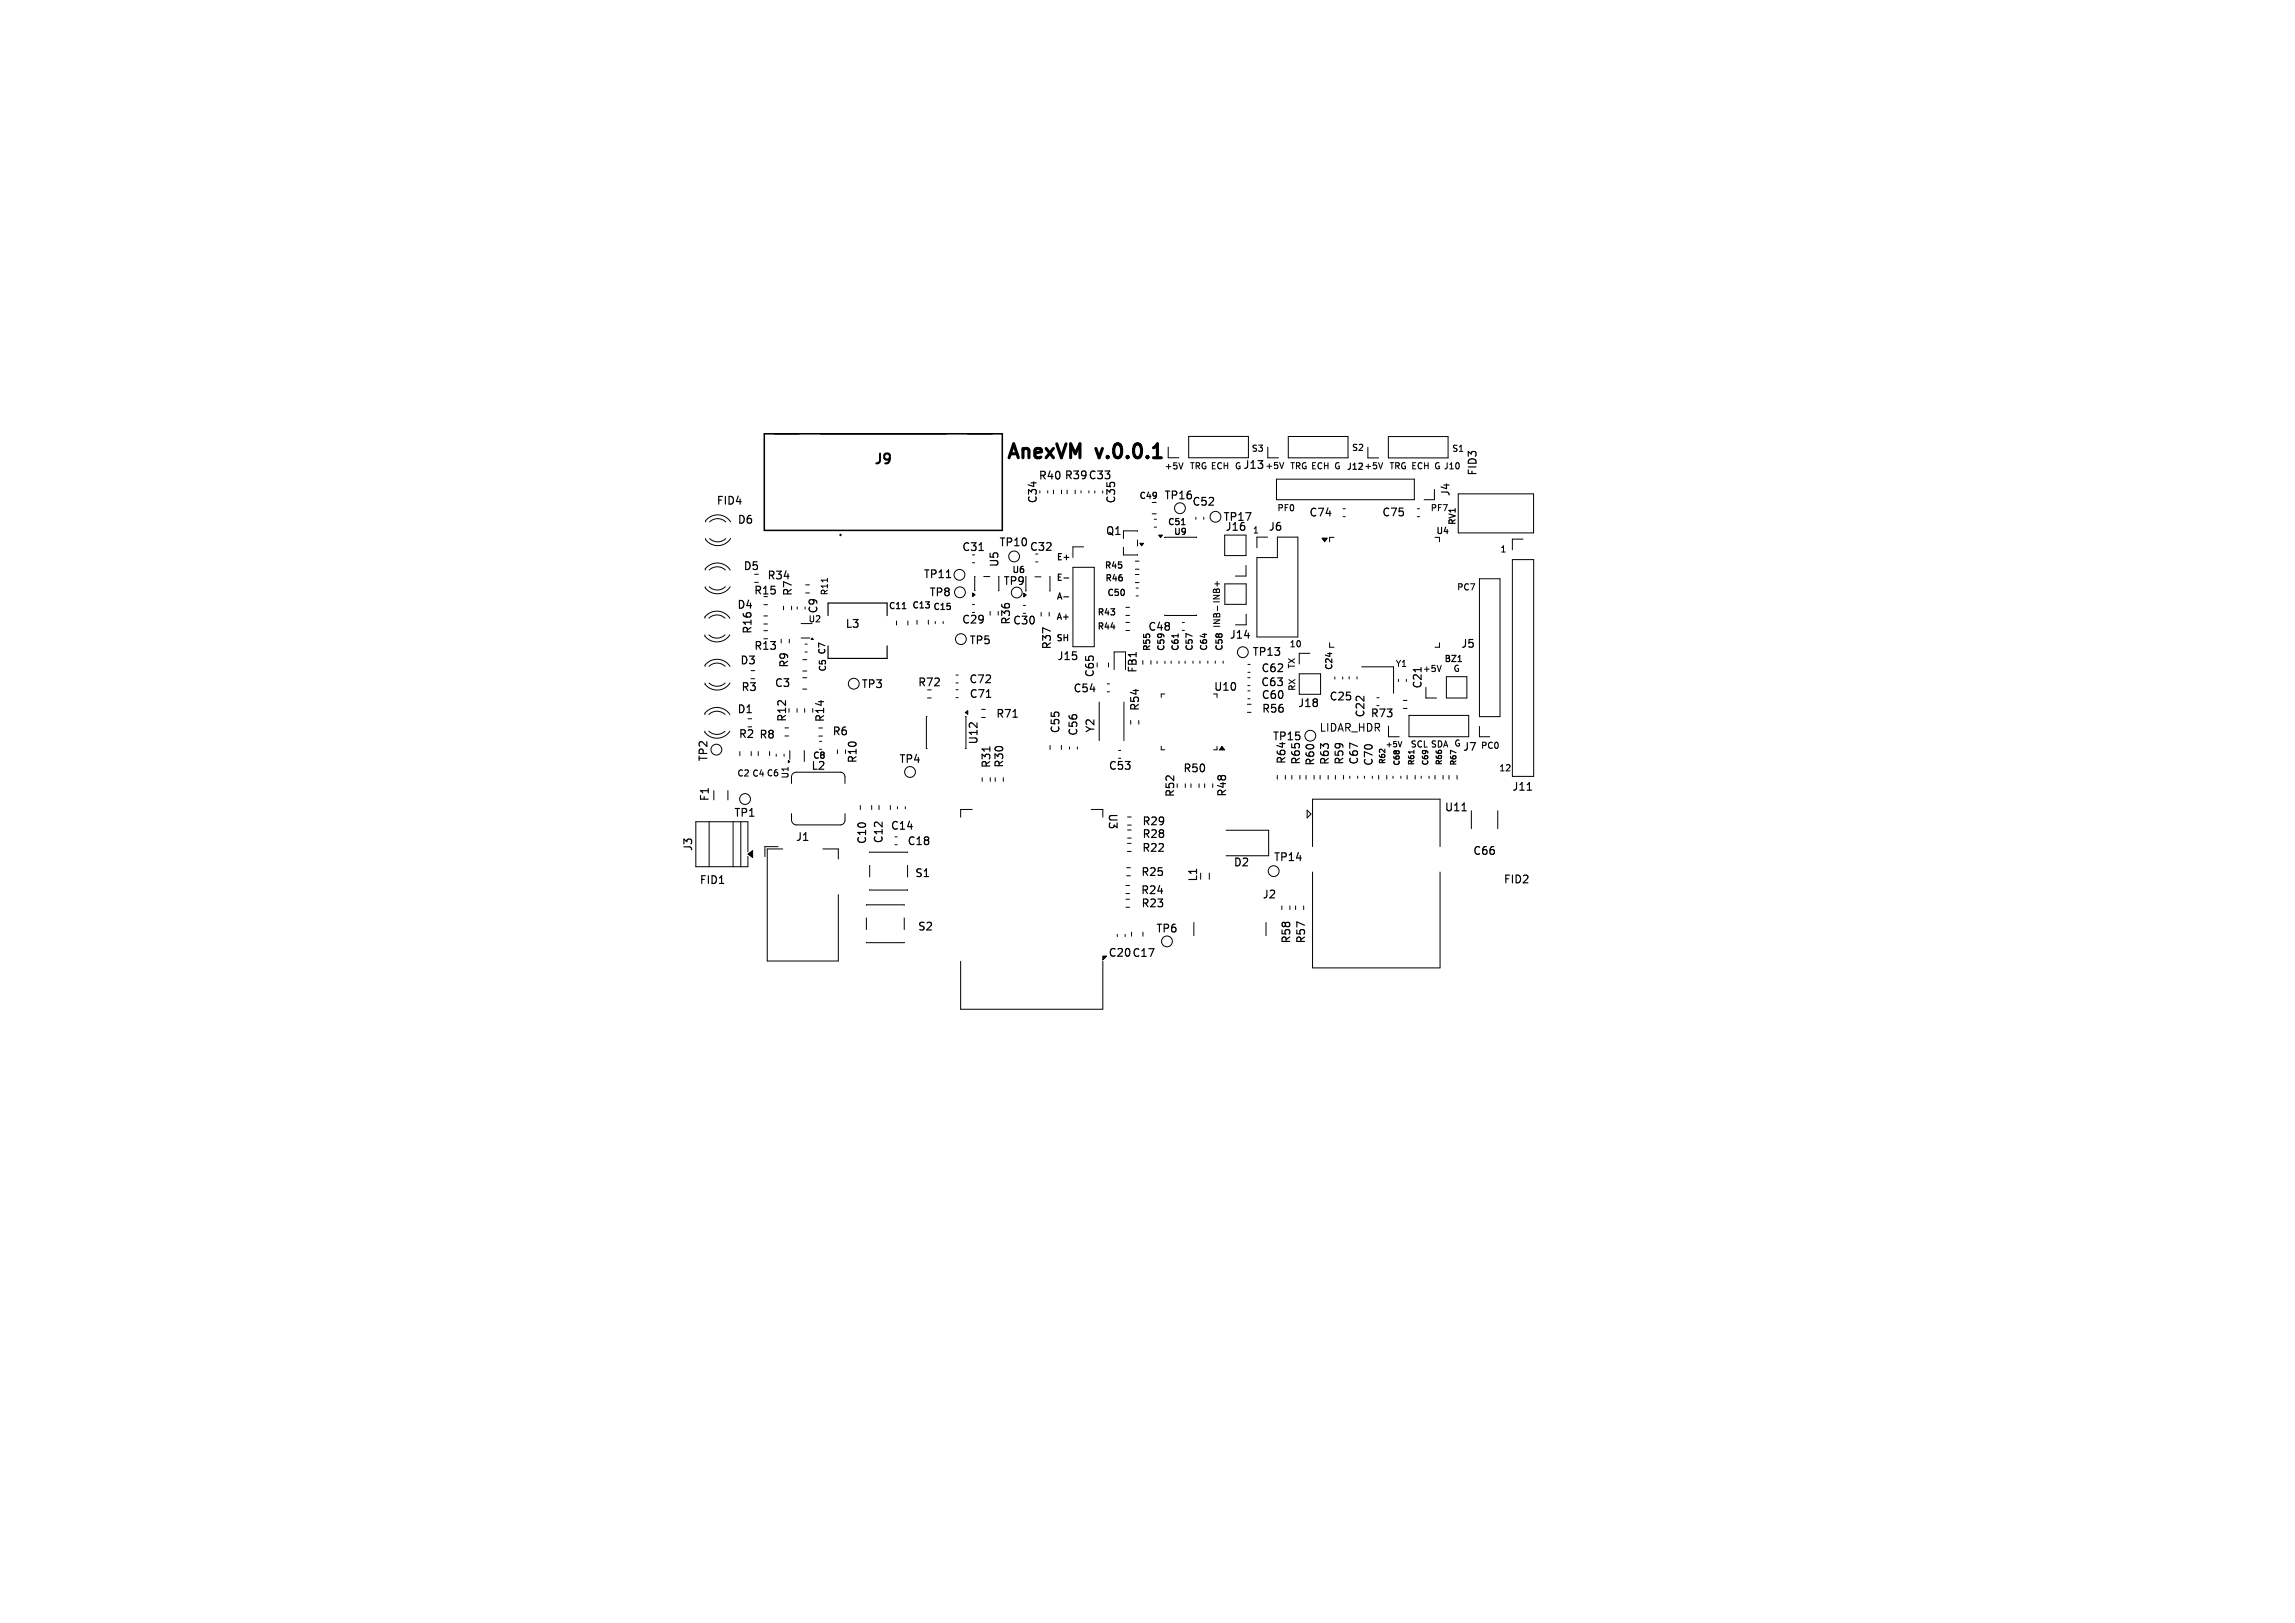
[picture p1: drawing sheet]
<svg xmlns="http://www.w3.org/2000/svg" width="297mm" height="210mm" viewBox="0 0 297 210" stroke-linecap="round" stroke-linejoin="round" font-family="sans-serif">
<defs><g id="words">
<g font-size="2.5">
<text x="130.1" y="59.5">AnexVM</text>
<text x="142.1" y="59.5">v.0.0.1</text>
</g>
<text font-size="1.8" x="113" y="60.4">J9</text>
<g font-size="1.4">
<text x="92.7" y="65.5">FID4</text>
<text x="134.3" y="62.3">R40 R39 C33</text>
<text x="134.4" y="65.2" transform="rotate(-90 134.4 65.2)">C34</text>
<text x="144.5" y="65.2" transform="rotate(-90 144.5 65.2)">C35</text>
<text x="150.6" y="64.8">TP16</text>
<text x="154.2" y="65.6">C52</text>
<text x="160.8" y="60.9">J13</text>
<text x="187.8" y="64.3" transform="rotate(-90 187.8 64.3)">J4</text>
<text x="191.3" y="61.6" transform="rotate(-90 191.3 61.6)">FID3</text>
<text x="95.4" y="68">D6</text>
<text x="124.4" y="71.5">C31</text>
<text x="129.2" y="70.9">TP10</text>
<text x="133.2" y="71.5">C32</text>
<text x="143" y="69.4">Q1</text>
<text x="158.2" y="67.6">TP17</text>
<text x="158.5" y="68.9">J16</text>
<text x="164.1" y="68.9">J6</text>
<text x="169.4" y="67">C74</text>
<text x="178.8" y="67">C75</text>
<text x="96.1" y="74">D5</text>
<text x="97.5" y="77.1">R15</text>
<text x="99.2" y="75.2">R34</text>
<text x="102.7" y="77.2" transform="rotate(-90 102.7 77.2)">R7</text>
<text x="119.4" y="75">TP11</text>
<text x="120.2" y="77.4">TP8</text>
<text x="129.4" y="73.5" transform="rotate(-90 129.4 73.5)">U5</text>
<text x="129.8" y="75.9">TP9</text>
<text x="95.3" y="79">D4</text>
<text x="97.5" y="82.1" transform="rotate(-90 97.5 82.1)">R16</text>
<text x="106" y="79.5" transform="rotate(-90 106 79.5)">C9</text>
<text x="109.3" y="81.4">L3</text>
<text x="124.4" y="80.9">C29</text>
<text x="125.4" y="83.6">TP5</text>
<text x="130.9" y="80.9" transform="rotate(-90 130.9 80.9)">R36</text>
<text x="131" y="81">C30</text>
<text x="148.5" y="81.8">C48</text>
<text x="159" y="82.8">J14</text>
<text x="95.7" y="86.2">D3</text>
<text x="95.8" y="89.6">R3</text>
<text x="97.5" y="84.3">R13</text>
<text x="100.2" y="89.1">C3</text>
<text x="102.2" y="86.5" transform="rotate(-90 102.2 86.5)">R9</text>
<text x="111.4" y="89.2">TP3</text>
<text x="118.7" y="89">R72</text>
<text x="125.3" y="88.6">C72</text>
<text x="136.2" y="84.1" transform="rotate(-90 136.2 84.1)">R37</text>
<text x="136.7" y="85.6">J15</text>
<text x="138.8" y="89.8">C54</text>
<text x="141.8" y="87.7" transform="rotate(-90 141.8 87.7)">C65</text>
<text x="147.3" y="87.2" transform="rotate(-90 147.3 87.2)">FB1</text>
<text x="157" y="89.6">U10</text>
<text x="162" y="85.1">TP13</text>
<text x="163.1" y="89">C63</text>
<text x="163.1" y="87.2">C62</text>
<text x="184.2" y="89.2" transform="rotate(-90 184.2 89.2)">C21</text>
<text x="189" y="84">J5</text>
<text x="95.3" y="92.5">D1</text>
<text x="95.5" y="95.7">R2 R8</text>
<text x="101.9" y="93.5" transform="rotate(-90 101.9 93.5)">R12</text>
<text x="106.9" y="93.5" transform="rotate(-90 106.9 93.5)">R14</text>
<text x="107.6" y="95.3">R6</text>
<text x="125.4" y="90.5">C71</text>
<text x="128.8" y="93.1">R71</text>
<text x="137.3" y="95" transform="rotate(-90 137.3 95)">C55</text>
<text x="139.6" y="95.3" transform="rotate(-90 139.6 95.3)">C56</text>
<text x="141.8" y="94.9" transform="rotate(-90 141.8 94.9)">Y2</text>
<text x="147.6" y="92.1" transform="rotate(-90 147.6 92.1)">R54</text>
<text x="163.2" y="90.6">C60</text>
<text x="163.2" y="92.4">R56</text>
<text x="164.6" y="96">TP15</text>
<text x="167.9" y="91.7">J18</text>
<text x="170.7" y="94.7">LIDAR_HDR</text>
<text x="172" y="90.8">C25</text>
<text x="176.8" y="92.9" transform="rotate(-90 176.8 92.9)">C22</text>
<text x="177.3" y="93">R73</text>
<text x="91.7" y="98.6" transform="rotate(-90 91.7 98.6)">TP2</text>
<text x="104.9" y="99.8">L2</text>
<text x="111.1" y="98.8" transform="rotate(-90 111.1 98.8)">R10</text>
<text x="116.3" y="98.9">TP4</text>
<text x="126.7" y="96.4" transform="rotate(-90 126.7 96.4)">U12</text>
<text x="128.4" y="99.5" transform="rotate(-90 128.4 99.5)">R31</text>
<text x="130" y="99.4" transform="rotate(-90 130 99.4)">R30</text>
<text x="143.4" y="99.8">C53</text>
<text x="153" y="100.1">R50</text>
<text x="166.6" y="99" transform="rotate(-90 166.6 99)">R64</text>
<text x="168.4" y="99" transform="rotate(-90 168.4 99)">R65</text>
<text x="170.3" y="99.2" transform="rotate(-90 170.3 99.2)">R60</text>
<text x="172.2" y="99.1" transform="rotate(-90 172.2 99.1)">R63</text>
<text x="174.1" y="99.1" transform="rotate(-90 174.1 99.1)">R59</text>
<text x="175.9" y="99" transform="rotate(-90 175.9 99)">C67</text>
<text x="177.8" y="99.2" transform="rotate(-90 177.8 99.2)">C70</text>
<text x="189.2" y="97.4">J7</text>
<text x="91.9" y="103.8" transform="rotate(-90 91.9 103.8)">F1</text>
<text x="94.9" y="105.9">TP1</text>
<text x="115.2" y="107.6">C14</text>
<text x="143.3" y="105.2" transform="rotate(90 143.3 105.2)">U3</text>
<text x="147.7" y="107">R29</text>
<text x="152.2" y="103.2" transform="rotate(-90 152.2 103.2)">R52</text>
<text x="158.9" y="103.2" transform="rotate(-90 158.9 103.2)">R48</text>
<text x="186.9" y="105.2">U11</text>
<text x="195.6" y="102.5">J11</text>
<text x="89.8" y="110.2" transform="rotate(-90 89.8 110.2)">J3</text>
<text x="102.9" y="109">J1</text>
<text x="112.3" y="109.3" transform="rotate(-90 112.3 109.3)">C10</text>
<text x="114.4" y="109.2" transform="rotate(-90 114.4 109.2)">C12</text>
<text x="117.4" y="109.6">C18</text>
<text x="118.3" y="113.7">S1</text>
<text x="147.6" y="113.6">R25</text>
<text x="147.7" y="110.4">R22</text>
<text x="147.7" y="108.6">R28</text>
<text x="159.6" y="112.3">D2</text>
<text x="164.8" y="111.6">TP14</text>
<text x="190.6" y="110.8">C66</text>
<text x="90.5" y="114.6">FID1</text>
<text x="147.6" y="115.9">R24</text>
<text x="147.6" y="117.6">R23</text>
<text x="155.1" y="114.2" transform="rotate(-90 155.1 114.2)">L1</text>
<text x="163.3" y="116.5">J2</text>
<text x="194.5" y="114.5">FID2</text>
<text x="118.7" y="120.6">S2</text>
<text x="143.4" y="124">C20 C17</text>
<text x="149.5" y="120.9">TP6</text>
<text x="167.2" y="122.2" transform="rotate(-90 167.2 122.2)">R58</text>
<text x="169.1" y="122.2" transform="rotate(-90 169.1 122.2)">R57</text>
</g>
<g font-size="1.1">
<text x="161.9" y="58.5">S3</text>
<text x="174.9" y="58.4">S2</text>
<text x="187.9" y="58.5">S1</text>
<text x="147.3" y="64.8">C49</text>
<text x="150.7" y="60.9">+5V</text>
<text x="153.9" y="60.8">TRG ECH G</text>
<text x="163.7" y="60.8">+5V</text>
<text x="166.9" y="60.8">TRG ECH G J12 +5V</text>
<text x="179.8" y="60.8">TRG ECH G J10</text>
<text x="151" y="68.2">C51</text>
<text x="151.8" y="69.4">U9</text>
<text x="162.1" y="69.1">1</text>
<text x="165.3" y="66.2">PF0</text>
<text x="185.1" y="66.2">PF7</text>
<text x="185.8" y="69.3">U4</text>
<text x="188.6" y="68" transform="rotate(-90 188.6 68)">RV1</text>
<text x="194.1" y="71.5">1</text>
<text x="107.3" y="77.1" transform="rotate(-90 107.3 77.1)">R11</text>
<text x="130.9" y="74.3">U6</text>
<text x="136.6" y="75.4">E-</text>
<text x="136.6" y="77.8">A-</text>
<text x="136.6" y="72.7">E+</text>
<text x="142.9" y="73.8">R45</text>
<text x="142.9" y="75.4">R46</text>
<text x="143.2" y="77.3">C50</text>
<text x="188.5" y="76.4">PC7</text>
<text x="104.6" y="80.7">U2</text>
<text x="114.9" y="79">C11</text>
<text x="118" y="78.9">C13 C15</text>
<text x="136.6" y="83.2">SH</text>
<text x="136.6" y="80.4">A+</text>
<text x="141.9" y="81.7">R44</text>
<text x="141.9" y="79.8">R43</text>
<text x="157.9" y="78.1" transform="rotate(-90 157.9 78.1)">INB+</text>
<text x="158" y="81.3" transform="rotate(-90 158 81.3)">INB-</text>
<text x="166.9" y="83.8">10</text>
<text x="107" y="84.8" transform="rotate(-90 107 84.8)">C7</text>
<text x="107.1" y="87" transform="rotate(-90 107.1 87)">C5</text>
<text x="149.1" y="84.4" transform="rotate(-90 149.1 84.4)">R55</text>
<text x="150.9" y="84.3" transform="rotate(-90 150.9 84.3)">C59</text>
<text x="152.7" y="84.3" transform="rotate(-90 152.7 84.3)">C61</text>
<text x="154.5" y="84.3" transform="rotate(-90 154.5 84.3)">C57</text>
<text x="156.4" y="84.3" transform="rotate(-90 156.4 84.3)">C64</text>
<text x="158.4" y="84.3" transform="rotate(-90 158.4 84.3)">C58</text>
<text x="167.6" y="86.6" transform="rotate(-90 167.6 86.6)">TX</text>
<text x="167.7" y="89.5" transform="rotate(-90 167.7 89.5)">RX</text>
<text x="172.6" y="86.8" transform="rotate(-90 172.6 86.8)">C24</text>
<text x="180.6" y="86.4">Y1</text>
<text x="184.1" y="87">+5V</text>
<text x="186.8" y="85.9">BZ1</text>
<text x="188" y="87">G</text>
<text x="95.4" y="100.6">C2 C4 C6</text>
<text x="102.2" y="100.8" transform="rotate(-90 102.2 100.8)">U1</text>
<text x="105.1" y="98.4">C8</text>
<text x="182.5" y="96.8">SCL SDA G</text>
<text x="191.6" y="96.9">PC0</text>
<text x="194" y="99.9">12</text>
</g>
<g font-size="1">
<text x="179.3" y="96.7">+5V</text>
<text x="179.5" y="99" transform="rotate(-90 179.5 99)">R62</text>
<text x="181.3" y="99.2" transform="rotate(-90 181.3 99.2)">C68</text>
<text x="183.2" y="99.2" transform="rotate(-90 183.2 99.2)">R61</text>
<text x="185" y="99.2" transform="rotate(-90 185 99.2)">C69</text>
<text x="186.8" y="99.1" transform="rotate(-90 186.8 99.1)">R66</text>
<text x="188.7" y="99.2" transform="rotate(-90 188.7 99.2)">R67</text>
</g>
</g></defs>
<g fill="none" stroke="#000" stroke-width=".15">
<path d="M107.2 79.7v-1.7h7.6v1.7M116.8 78.8h.4M122.5 74.7h.5M126.7 71.2h.6M137.7 77.2h.6M137.7 74.8h.6M152.9 67.9h.5M107.2 83.6v1.6h7.6v-1.6M127.7 90.2h.5M128.1 96.6v.6M131.1 92.8h.6M152.5 82v.5"/>
<path d="M183 97.1v.4M188.7 85.6h.4M189.2 104.9h.6M197.6 102.2h.6"/>
</g>
<g fill="none" stroke="#000" stroke-width=".13">
<path d="M151.2 57.9v1.3h1.4M153.1 59.9l-.3 .8M153.8 56.5h7.8v2.7h-7.8zM164.1 57.9v1.3h1.4M166.1 59.8l-.2 .8M166.7 56.5h7.7v2.7h-7.7zM177 57.9v1.4h1.4M178.9 59.9l-.2 .8M179.7 56.5h7.7v2.8h-7.7zM91.3 73.8v-.2a1.99 1.99 0 0 1 3.2 .2M91.3 75.9v.2a1.99 1.99 0 0 0 3.2-.2M91.7 80a1.5 1.5 0 0 1 2.1 0"/>
<path d="M91.8 73.8a1.5 1.5 0 0 1 2.1 0M91.8 75.9a1.5 1.5 0 0 0 2.1 0M91.8 67.5a1.5 1.5 0 0 1 2.1 0M91.8 69.7a1.5 1.5 0 0 0 2.1 0M94.5 80a1.99 1.99 0 0 0-3.3-.2v.2M94.6 67.5a1.99 1.99 0 0 0-3.3-.1v.1M94.6 69.7a1.99 1.99 0 0 1-3.3 .1v-.1M97.7 75.4h.4M98.8 79.7h.5M98.9 78.2h.4M101.4 78.4v.5M102.4 78.4v.5"/>
<path d="M103.2 78.5v.3M104.2 78.5v.3M104.3 75.7h.4M104.3 76.7h.4M107.1 74.8v.5M125.8 78.2h.3M125.8 79.2h.3M125.8 72.8h.3M126.2 74.6v1.8M127.3 74.6h.8M128.1 79.1v.5M129.2 79.1v.5"/>
<path d="M129.2 74.6v1.8M132.4 78.3h.3M132.4 79.4h.3M132.8 74.6v1.9M133.9 74.6h.8M134 72.7h.3M134.7 79.2v.5M135.6 63.5v.3M135.8 79.2v.5M135.8 74.6v1.9M136.3 63.4v.5M137.4 63.4v.5"/>
<path d="M138.1 63.4v.5M138.9 73.4h2.7v10.3h-2.7zM139.1 63.4v.5M139.9 63.5v.3M140.2 70.8h-1.3v1.3M140.9 63.5v.3M141.7 63.5v.3M142.7 63.5v.3M145.4 70.8v1h1.8M145.7 78.6h.5M145.7 79.6h.5M146.9 74.3h.5"/>
<path d="M146.9 75.4h.5M146.9 72.6h.5M146.9 73.7h.5M147 76.1h.3M147 77.1h.3M147.2 68.7h-1.8v1M147.2 69.9v.7M149.1 66.5h.5M149.4 67.2h.3M149.4 68.2h.3M150.7 69.6h4.1M150.7 79.6h4.1"/>
<path d="M154.8 66.9v.3M155.8 66.9v.3M157.5 75.2v.7M157.6 78.4v.6M158.5 69.2h2.8v2.7h-2.8zM158.5 75.6h2.8v2.6h-2.8zM161.3 73.2v1.3h-1.4M161.3 79.5v1.4h-1.4M164 69.5h-1.3v1.4M165.2 62h17.8v2.7h-17.8zM165.3 69.5h2.7v12.9h-5.3v-10.2h2.6zM172.6 69.5h-.5v.6"/>
<path d="M173.8 65.8h.3M173.8 66.9h.3M183.4 65.8h.3M183.4 66.9h.3M185.6 63.3v1.4h-1.3M186.3 69.5v.6M188.7 63.9h9.8v5.1h-9.8zM191.5 74.9h2.6v17.8h-2.6zM195.7 72.4h2.8v28.1h-2.8zM197.1 69.8h-1.4v1.3M91.2 86.2v-.1a1.99 1.99 0 0 1 3.3 .1M91.2 88.4v.1a1.99 1.99 0 0 0 3.3-.1"/>
<path d="M91.7 82.1a1.5 1.5 0 0 0 2.1 0M91.7 92.4a1.5 1.5 0 0 1 2.1 0M91.7 94.6a1.5 1.5 0 0 0 2.1 0M91.8 86.2a1.5 1.5 0 0 1 2 0M91.8 88.4a1.5 1.5 0 0 0 2 0M94.5 82.1a1.99 1.99 0 0 1-3.3 .2v-.1M94.5 92.4a1.99 1.99 0 0 0-3.3-.1v.2M94.5 94.6a1.99 1.99 0 0 1-3.3 .2v-.2M95.7 97.2v.6M96.8 93h.5M96.8 94.1h.5M97.2 86.8h.5"/>
<path d="M97.2 87.8h.5M97.2 97.2v.6M98.1 97.2v.6M98.8 80.7h.5M98.9 81.6h.4M98.9 82.7h.4M99.6 97.2v.6M100.4 97.6v.3M101.1 82.7v.5M101.5 97.6v.3M101.6 94.2h.5M101.6 95.2h.5"/>
<path d="M102.1 82.7v.5M102.2 97.1v1.2M103.2 91.7v.5M103.7 80.7h1.4M103.7 82.6h1.1M103.9 87.7h.5M103.9 89.2h.5M103.9 85.4h.5M103.9 86.8h.5M104.1 97.1v1.4M104.1 91.7v.5M104.2 83.4h.3"/>
<path d="M104.2 84.4h.3M105.2 91.7v.5M106 95.2h.4M106 94.2h.4M106.1 95.9h.2M106.1 97h.2M108.4 97v.5M109.4 97v.5M116 80.4v.5M117.5 80.4v.5M118.7 80.3v.5M120 92.7h-.1v4.2h.1"/>
<path d="M120 90.3h.5M120.1 80.3v.5M121 80.4v.3M122.1 80.4v.3M123.7 89.3h.3M123.7 90.3h.3M123.7 87.4h.3M123.7 88.4h.3M124.9 92.7h.1v4.2h-.1M127 91.8h.5M127 92.8h.5M135.9 96.5v.5"/>
<path d="M137.4 96.5v.5M138.4 96.6v.3M139.4 96.6v.3M142.2 90.8v5M143.3 88.5h.3M143.3 89.5h.3M143.5 85.8v.5M144.2 86.6v-2.2h1.5v2.2M144.8 97.1h.2M144.8 98.1h.2M145.5 90.8v5M145.7 80.5h.5"/>
<path d="M145.7 81.6h.5M146.3 93.2v.5M147.4 93.2v.5M147.9 85.5v.4M148.9 85.5v.4M149.7 85.6v.2M150.3 96.6v.4h.4M150.7 89.8h-.4v.5M150.8 85.6v.2M151.6 85.6v.2M152.6 85.6v.2M153 80.6h.3"/>
<path d="M153 81.6h.3M153.4 85.5v.3M154.4 85.5v.3M155.3 85.5v.3M156.3 85.5v.3M157.3 85.5v.3M157.5 96.6v.4h-.5M157.5 89.8v.5M158.3 85.5v.3M161.4 91.1h.5M161.4 92.2h.5M161.5 87.7h.3"/>
<path d="M161.5 88.7h.3M161.5 89.4h.3M161.5 90.4h.3M161.5 86h.3M161.5 87h.3M168.1 87.2h2.8v2.6h-2.8zM169.5 84.5h-1.4v1.4M172.1 83.2v.6h.5M172.7 87.6v.3M173.8 87.6v.3M174.6 87.6v.3M175.6 87.6v.3"/>
<path d="M176.2 86.3h4.1v3.4M178.2 90.3h.3M178.2 91.3h.3M179.7 94v1.3h1.4M181 87.9v.3M181.4 95.9l-.2 .7M181.6 90.6h.5M181.6 91.7h.5M182 87.9v.3M182.3 92.6h7.8v2.7h-7.8zM184.5 88.9v1.4h1.4M186.3 83.2v.6h-.6"/>
<path d="M186.5 86.1l-.2 .8M187.2 87.6h2.6v2.7h-2.6zM191.5 94v1.3h1.3M91.8 106.3v5.9M94.2 102.3v1.2M94.9 106.3v5.9M95.9 106.3v5.9M96.8 110.2v-3.9h-6.7v5.9h6.7v-1.4M100.7 109.6h-1.7v1.3M101.3 109.9h-2v14.5h9.2v-8.6M102.4 101.4v-.9a.61 .61 0 0 1 .6-.6h5.7a.61 .61 0 0 1 .7 .6l-.1 .9M102.4 105.3v.8a.66 .66 0 0 0 .7 .6h5.6a.61 .61 0 0 0 .7-.6l-.1-.8"/>
<path d="M106.5 109.9h2v1.3M111.3 104.2v.6M112.1 117.1h4.9M112.1 118.8v1.5M112.5 110.3h4.9M112.5 112v1.5M112.5 115.1h4.9M112.8 104.2v.6M113.8 104.2v.6M115.2 104.2v.6M115.8 108.3h.3M115.8 109.3h.3"/>
<path d="M116.1 104.4v.3M117 118.8v1.5M117.2 104.4v.3M117.4 112v1.5M125.8 104.7h-1.5v1M127.1 100.6v.5M128.2 100.6v.5M128.8 100.6v.5M129.8 100.6v.5M141.2 104.7h1.5v1M145.7 116.4h.5M145.7 117.4h.5"/>
<path d="M145.7 114.6h.5M145.7 115.6h.5M145.8 112.3h.5M145.8 113.3h.5M145.9 109.1h.5M145.9 110.2h.5M145.9 107.4h.5M145.9 108.4h.5M145.9 105.7h.5M145.9 106.8h.5M153.4 101.4v.5M154.1 101.4v.5"/>
<path d="M154.5 119.4v1.7M155.2 101.4v.5M155.9 101.4v.5M156.5 113v.8M156.9 101.4v.5M158.7 107.4h5.5v3.3h-5.5M163.8 119.4v1.7M165.3 100.3v.5M165.9 117.2v.5M166.3 100.3v.5M166.9 117.2v.5M167.2 100.3v.5"/>
<path d="M167.7 117.2v.5M168.2 100.3v.5M168.7 117.2v.5M169 100.3v.5M169.2 104.8l.5 .5-.5 .5zM169.9 109.5v-6.1h16.5v6.1M169.9 112.8v12.4h16.5v-12.4M170.1 100.3v.5M170.8 100.3v.5M171.9 100.3v.5M172.8 100.3v.5M173.9 100.3v.5"/>
<path d="M174.7 100.4v.3M175.7 100.4v.3M176.6 100.4v.3M177.6 100.4v.3M178.4 100.3v.5M179.5 100.3v.5M180.3 100.4v.3M181.3 100.4v.3M182.1 100.3v.5M183.1 100.3v.5M183.9 100.4v.3M184.9 100.4v.3"/>
<path d="M185.7 100.3v.5M186.8 100.3v.5M187.5 100.3v.5M188.6 100.3v.5M190.4 104.9v2.3M193.8 104.9v2.3M112.1 121.9h4.9M124.3 124.4v6.2h18.4v-6.2M144.6 120.9v.3M145.6 120.9v.3M146.4 120.6v.5M147.9 120.6v.5"/>
<circle cx="108.8" cy="69.2" r=".05"/>
<circle cx="124.2" cy="74.4" r=".7"/>
<circle cx="124.2" cy="76.6" r=".7"/>
<circle cx="131.2" cy="72" r=".7"/>
<circle cx="131.6" cy="76.7" r=".7"/>
<circle cx="152.7" cy="65.8" r=".7"/>
<circle cx="157.3" cy="66.9" r=".7"/>
<circle cx="92.7" cy="97" r=".7"/>
<circle cx="110.5" cy="88.5" r=".7"/>
<circle cx="117.8" cy="99.9" r=".7"/>
<circle cx="124.3" cy="82.7" r=".7"/>
<circle cx="160.8" cy="84.4" r=".7"/>
<circle cx="169.6" cy="95.2" r=".7"/>
<circle cx="96.4" cy="103.4" r=".7"/>
<circle cx="164.8" cy="112.7" r=".7"/>
<circle cx="151" cy="121.8" r=".7"/>
</g>
<path d="M149.3 59.2h1" fill="none" stroke="#000" stroke-width=".4"/>
<g fill="#000" stroke="#000" stroke-width=".13">
<path d="M125.9 76.7l.3 .3-.3 .2zM132.5 76.8l.3 .2-.3 .2zM147.5 70.3h.5l-.3 .3zM149.9 69.2h.5l-.2 .4zM171.1 69.6h.7l-.4 .5zM102 98.4l.2 .1-.2 .2zM105.1 82.6l.1 .2h-.2zM124.9 92.2l.3-.2v.4zM158.1 96.6l.4 .4h-.7zM96.8 110.5l.6-.4v.9zM142.7 123.7h.5l-.5 .5z"/>
<circle cx="108.8" cy="69.3" r=".05"/>
<circle cx="108.8" cy="69.2" r=".05"/>
</g>
<path d="M98.9 56.1h30.8v12.5h-30.8z" fill="none" stroke="#000" stroke-width=".2"/>
<use href="#words"/>
</svg>
